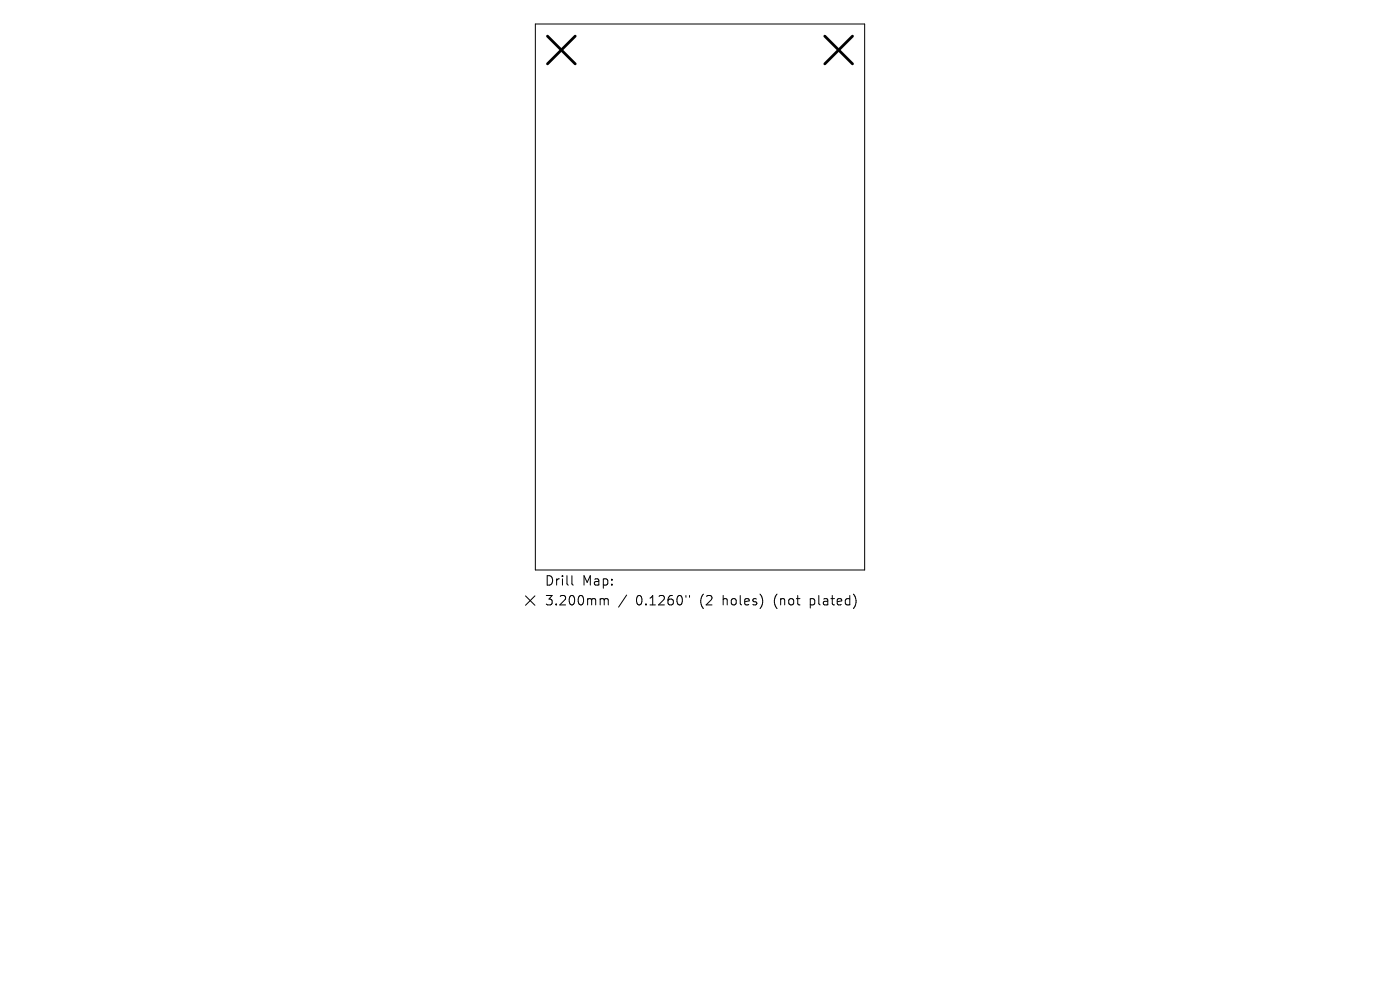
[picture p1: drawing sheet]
<svg xmlns="http://www.w3.org/2000/svg" width="297mm" height="210mm" viewBox="0 0 297 210" stroke-linecap="round" stroke-linejoin="round" font-family="sans-serif">
<defs><g id="words">
<g font-size="2.8">
<text x="115.5" y="124.5">Drill</text>
<text x="123.5" y="124.5">Map:</text>
<text x="115.5" y="128.7">3.200mm</text>
<text x="134.9" y="128.7">0.1260&quot;</text>
<text x="148.7" y="128.7">(2</text>
<text x="153.6" y="128.7">holes)</text>
<text x="164.7" y="128.7">(not</text>
<text x="172.5" y="128.7">plated)</text>
</g>
</g></defs>
<path d="M113.6 5.1h69.8v115.8h-69.8zM111.5 126.4l2 2M113.5 126.4l-2 2M121.3 122.1v1.7l.3 .3M127.6 127l.5 .1 .1 .2M128.2 127.3l.3-.3 .4 .1 .1 1.2M128.2 127.3v1M132.9 126.2l-1.7 2.6M145.5 126.3v.4M146.3 126.3v.4" fill="none" stroke="#000" stroke-width=".21"/>
<path d="M116.1 7.7l5.9 5.8M122 7.7l-5.9 5.8M175 7.7l5.9 5.8M180.9 7.7l-5.9 5.8" fill="none" stroke="#000" stroke-width=".59"/>
<use href="#words"/>
</svg>
